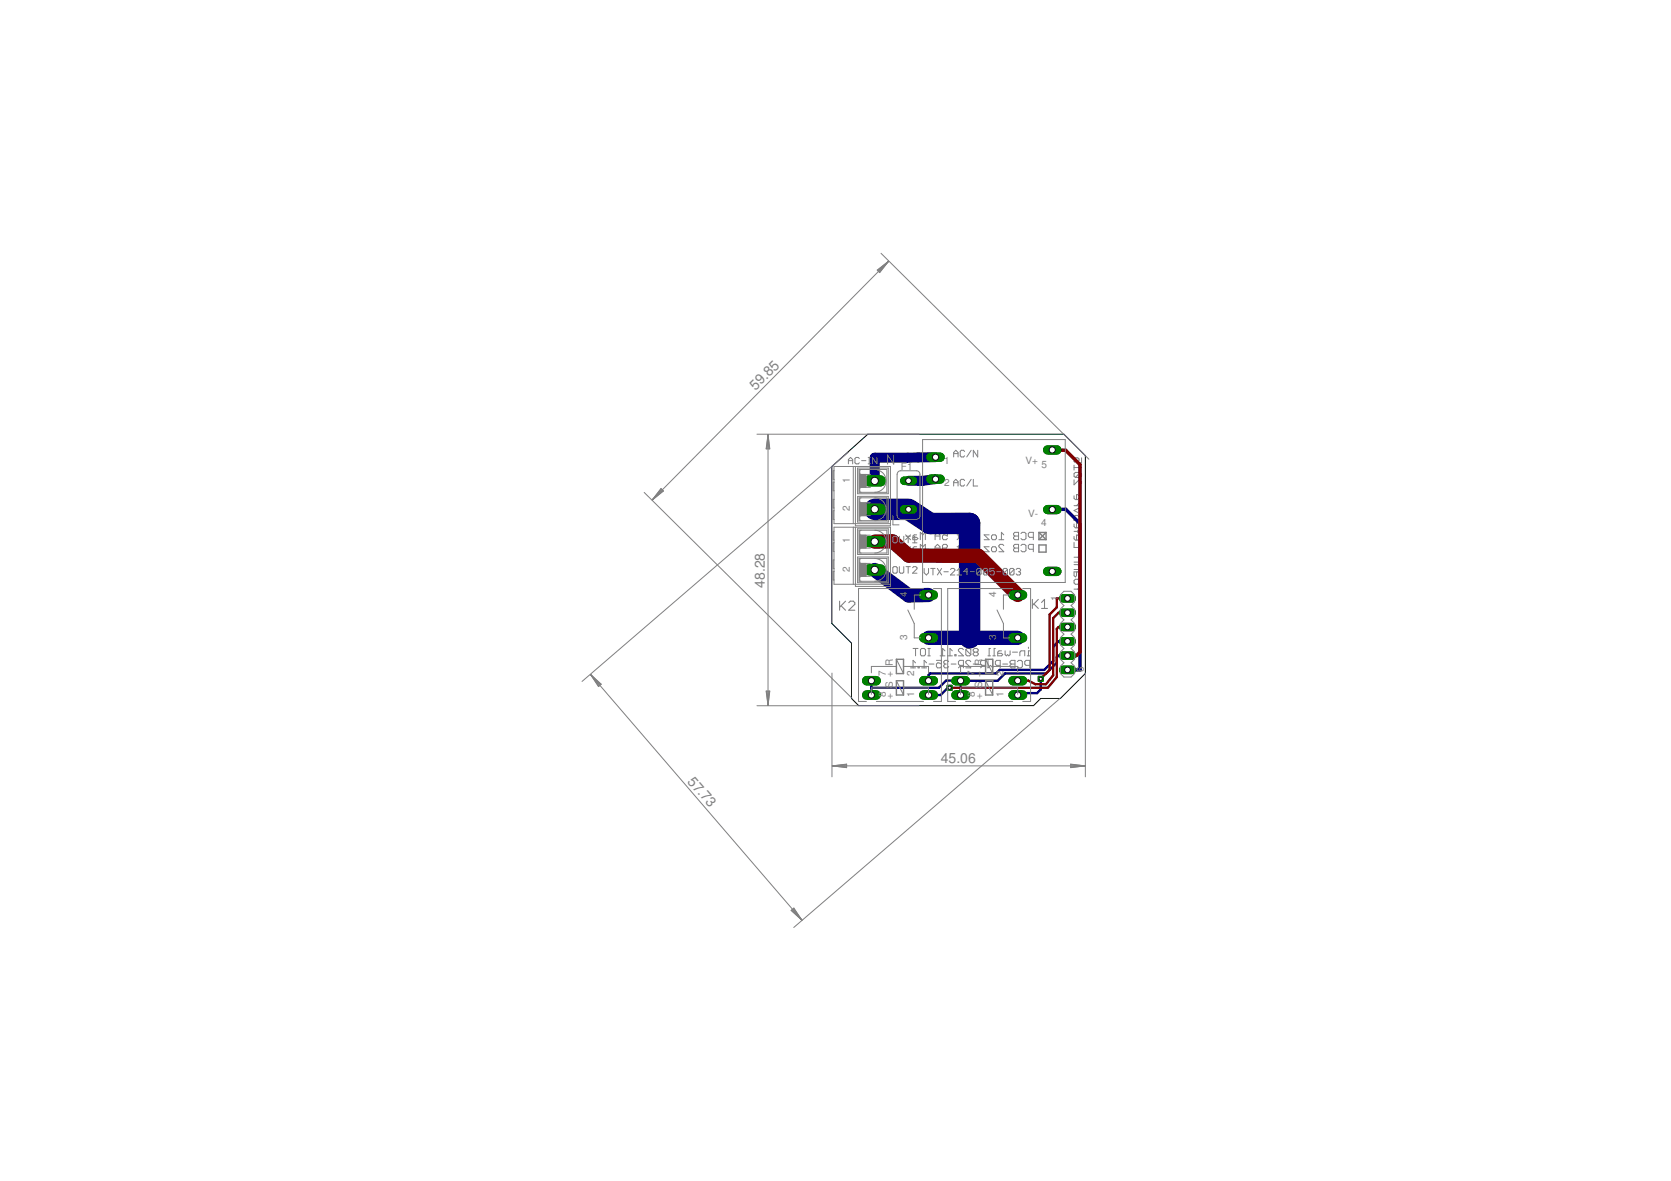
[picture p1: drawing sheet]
<svg xmlns="http://www.w3.org/2000/svg" width="297mm" height="210mm" viewBox="0 0 297 210" stroke-linecap="round" stroke-linejoin="round" font-family="sans-serif">
<defs><g id="words">
<g font-size="2.5" fill="#808080">
<text x="134.3" y="69.5" transform="rotate(-45 134.3 69.5)">59.85</text>
<text x="135.9" y="104.5" transform="rotate(-90 135.9 104.5)">48.28</text>
<text x="167.2" y="135.6">45.06</text>
<text x="122.1" y="138.9" transform="rotate(49 122.1 138.9)">57.73</text>
</g>
<g font-size="1.8" fill="#808080">
<text x="160.2" y="83.5">F1</text>
<text x="167.8" y="82.5">1</text>
<text x="182.3" y="82.5">V+</text>
<text x="185.1" y="83.1">5</text>
<text x="151" y="85.8" transform="rotate(-90 151 85.8)">1</text>
<text x="167.8" y="86.4">2</text>
<text x="151" y="90.9" transform="rotate(-90 151 90.9)">2</text>
<text x="182.7" y="91.8">V-</text>
<text x="185.1" y="93.5">4</text>
<text x="151" y="101.7" transform="rotate(-90 151 101.7)">2</text>
<text x="151" y="96.6" transform="rotate(-90 151 96.6)">1</text>
<text x="161.2" y="106.1" transform="rotate(-90 161.2 106.1)">4</text>
<text x="177.1" y="106.1" transform="rotate(-90 177.1 106.1)">4</text>
<text x="188.1" y="106.7" transform="rotate(-90 188.1 106.7)">1</text>
<text x="161.2" y="113.8" transform="rotate(-90 161.2 113.8)">3</text>
<text x="177.1" y="113.8" transform="rotate(-90 177.1 113.8)">3</text>
<text x="174.6" y="118.5" transform="rotate(-90 174.6 118.5)">R</text>
<text x="192.7" y="119.4" transform="rotate(-90 192.7 119.4)">6</text>
<text x="157.4" y="123.9" transform="rotate(-90 157.4 123.9)">8</text>
<text x="157.4" y="120.1" transform="rotate(-90 157.4 120.1)">7</text>
<text x="158.7" y="124.2" transform="rotate(-90 158.7 124.2)">+</text>
<text x="158.7" y="122.3" transform="rotate(-90 158.7 122.3)">S + R</text>
<text x="162.5" y="123.9" transform="rotate(-90 162.5 123.9)">1</text>
<text x="162.5" y="120.1" transform="rotate(-90 162.5 120.1)">2</text>
<text x="173.3" y="123.9" transform="rotate(-90 173.3 123.9)">8</text>
<text x="173.3" y="120.1" transform="rotate(-90 173.3 120.1)">7</text>
<text x="174.6" y="124.2" transform="rotate(-90 174.6 124.2)">+</text>
<text x="174.6" y="122.3" transform="rotate(-90 174.6 122.3)">S</text>
<text x="174.6" y="120.4" transform="rotate(-90 174.6 120.4)">+</text>
<text x="178.4" y="123.9" transform="rotate(-90 178.4 123.9)">1</text>
<text x="178.4" y="120.1" transform="rotate(-90 178.4 120.1)">2</text>
</g>
</g></defs>
<g fill="none" stroke="#808080" stroke-width=".18">
<path d="M161 95.1l.9 .8M161 97.2l.9 .9M161.9 95.1l-.9 .8M161.9 97.2l-.9 .9M162.9 95.1h-.4l-.2 .2v.6h.6l.3-.2-.3-.2h-.6M162.9 97.2h-.4l-.2 .2v.7h.6l.3-.2-.3-.3h-.6M163.6 95.9v-1.3l.4 .5 .5-.5v1.3M163.6 98.1v-1.3l.4 .4 .5-.4v1.3M166.2 95.3h.9M166.2 95.9v-.8l.4-.5 .5 .5v.8M166.2 98.1v-.9l.4-.4 .5 .4v.9M166.2 97.4h.9"/>
<path d="M167.5 94.6h.9v.7l-.7-.2-.2 .2v.4l.2 .2h.5l.2-.2M167.5 97.4h.7l.2-.2v-.2l-.2-.2h-.5l-.2 .2v.9l.2 .2h.5l.2-.2M170.1 95.1h.5M170.1 97.2h.5M170.4 94.8v.9l-.3 .2M170.4 97v.9l-.3 .2M171 95.1v.8h.7l.2-.2v-.6M171 97.2v.9h.7l.2-.2v-.7M172.3 94.8l.3-.2h.4l.2 .2v.9l-.2 .2h-.4l-.3-.2zM172.3 97l.3-.2h.4l.2 .2v.9l-.2 .2h-.4l-.3-.2zM175.8 95.1h-.9l.9 .8h-.9M175.8 97.2h-.9l.9 .9h-.9"/>
<path d="M176.3 95.3l.2-.2h.4l.2 .2v.4l-.2 .2h-.4l-.2-.2zM176.5 97.2h.4l.2 .2v.5l-.2 .2h-.4l-.2-.2v-.5zM177.6 95.9h.8M178.4 95.1l-.4-.5v1.3M178.4 97l-.2-.2h-.4l-.2 .2v.2l.8 .9h-.8M180.2 94.8l.2-.2h.7v1.3h-.7l-.2-.2v-.2l.2-.2-.2-.2zM180.2 97l.2-.2h.7v1.3h-.7l-.2-.2v-.3l.2-.2-.2-.2zM180.4 95.3h.7M180.4 97.4h.7M181.5 94.8l.2-.2h.4l.3 .2v.9l-.3 .2h-.4l-.2-.2M181.5 97l.2-.2h.4l.3 .2v.9l-.3 .2h-.4l-.2-.2M183.7 95.5h-.7l-.2-.2v-.5l.2-.2h.7v1.3"/>
<path d="M183.7 97.6h-.7l-.2-.2v-.4l.2-.2h.7v1.3M190.9 82.7v.8M190.9 85.3v.9l.9-.9h.2l.3 .2v.4l-.3 .3M190.9 88.1v.5l.3 .2h.4l.2-.2v-.5l-.2-.2h-.2v.9M190.9 93.1v.5l.3 .2h.4l.2-.2v-.5l-.2-.2h-.2v.9M190.9 95.3v.5l.3 .2h.4l.2-.2v-.5l-.2-.2h-.2v.9M190.9 96.4v.9h1.4M190.9 99h.7l.2 .3v.6h-.9M190.9 89.9h.9M190.9 83.1h1.4l-.5 .4M191.6 94.2v.5M191.8 92.5v-.7l-.2-.2h-.4l-.3 .2v.7h1.4"/>
<path d="M191.8 89.2v.2l-.4 .5M191.8 90.3l-.9 .4 .9 .5M192 84h-.8l-.3 .2v.4l.3 .3M192 84l.3 .2v.4l-.3 .3h-.8M192 84l-.8 .9M192.3 81.4v.8h-.7l.2-.6-.2-.2h-.4l-.3 .2v.4l.3 .2M192.3 94.2l-.3 .2h-1.1M161.9 118.7h.9M162.3 115.3h.9M162.8 115.3v1.3M162.8 117.8l-.5-.4v1.3M163.2 118.5h.2v.2h-.2z"/>
<path d="M163.6 115.5l.2-.2h.5l.2 .2v.9l-.2 .2h-.5l-.2-.2zM163.8 118.7h.9M164.7 117.8l-.4-.4v1.3M164.9 116.6h.5M164.9 115.3h.5M165.1 115.3v1.3M165.1 118h.9M166.5 117.4h.8v.6l-.4-.2h-.2l-.2 .2v.5l.2 .2h.4l.2-.2M167.1 116.6h.9M168 115.7l-.4-.4v1.3M168 118l-.2 .3v.2l.2 .2h.4l.2-.2M168 118h.2"/>
<path d="M168.4 116.6h.9M168.6 117.6l-.2-.2h-.4l-.2 .2v.2l.2 .2M169.1 118h.8M169.3 115.7l-.4-.4v1.3M169.7 116.4h.2v.2h-.2zM170.8 118.3l-.4 .4M171.3 115.5l-.3-.2h-.4l-.2 .2v.2l.9 .9h-.9M171.3 118.3h-.7l-.2-.3v-.4l.2-.2h.7v1.3M171.7 115.5v.9l.2 .2h.5l.2-.2M171.7 115.5l.2-.2h.5l.2 .2v.9M171.7 115.5l.9 .9M172.6 117.6l-.2-.2h-.5l-.2 .2v.2l.9 .9h-.9"/>
<path d="M173 118h.9M173.2 115.9l-.2 .2v.3l.2 .2h.5l.2-.2v-.3l-.2-.2M173.2 115.9h.5M173.2 115.9l-.2-.2v-.2l.2-.2h.5l.2 .2v.2l-.2 .2M174.8 118.3l-.5 .4M175.2 118.3h-.7l-.2-.3v-.4l.2-.2h.7v1.3M175.6 116.6h.5M175.6 117.4v1.3l.5-.4 .4 .4v-1.3M176.1 115.3h-.3v1.3M176.5 116.6h.4M176.9 115.3h-.2v1.3M177.8 118.3h-.7l-.2-.3v-.4l.2-.2h.7v1.3"/>
<path d="M178 115.7h-.4l-.2 .2v.7h.6l.2-.2-.2-.3h-.6M178.2 118h.9M178.7 115.7v.7l.2 .2 .2-.2 .2 .2 .3-.2v-.7M179.5 117.6l.3-.2h.6v1.3h-.6l-.3-.2v-.2l.3-.3-.3-.2zM179.8 118h.6M180 115.9h.9M180.8 117.6l.3-.2h.4l.2 .2v.9l-.2 .2h-.4l-.3-.2M181.3 116.6v-.7l.2-.2h.7v.9M182.6 116.6h.4M182.8 115v.3M183 115.7h-.2v.9M183 118.3h-.6l-.2-.3v-.4l.2-.2h.6v1.3"/>
<path d="M190.9 103.2l.3-.2h.4l.2 .2v.4l-.2 .2h-.4l-.3-.2zM190.9 104.7h.7M190.9 100.4h.7l.2 .2v.6h-.9M191.4 101.6v.7l-.2 .2-.3-.2v-.7h.7l.2 .3v.4M191.6 104.7l.4 .5h.3M192.3 104.3h-.3l-.4 .4"/>
</g>
<path d="M184.7 94.6v1.3M184.7 96.9h1.2v1.2h-1.2zM184.7 95.9h1.2M184.7 94.6h1.2M184.7 94.6l1.2 1.3M185.9 94.6v1.3M185.9 94.6l-1.2 1.3" fill="none" stroke="#808080" stroke-width=".25"/>
<path d="M166.3 81.3h-10.8v4.1M166.3 85.2l-2.2 .2h-2.6" fill="none" stroke="#000080" stroke-width="1.8"/>
<path d="M155.5 90.5h5.7M161.5 90.5l3.8 2.5h7.1v20.4" fill="none" stroke="#000080" stroke-width="3.8"/>
<path d="M161.2 90.5h.3M155.5 101.3l6 4.5 3.6-.1M165.1 113.4h15.8" fill="none" stroke="#000080" stroke-width="2.5"/>
<path d="M189.8 116.5h-1.6l-.3 .3v1l-2 1.9h-7.3l-1.2 1.3h-9.2l-1.3 1.2h-12M189.8 114h-1.6l-1 .9v2.6l-1.6 1.6h-7.9l-.6 .6h-11.8l-.2 .3v1M154.9 121v2.5M168.8 122.2h-.3l-1.3 1.3h-2.1M170.7 121h.1M170.8 121v2.5M185 120.6v2l-.6 .6h-3.1l-.4 .3" fill="none" stroke="#000080" stroke-width=".42"/>
<path d="M187 90.6l2.4-.1 2.6 2.5v26.1h-2.2" fill="none" stroke="#000080" stroke-width=".61"/>
<path d="M154.5 85.5h2" fill="none" stroke="#008000" stroke-width="2"/>
<circle cx="155.5" cy="85.5" r=".66" fill="#fff" stroke="#000" stroke-width=".18"/>
<path d="M154.5 90.5h2" fill="none" stroke="#008000" stroke-width="2"/>
<circle cx="155.5" cy="90.5" r=".66" fill="#fff" stroke="#000" stroke-width=".18"/>
<path d="M154.5 96.3h2" fill="none" stroke="#008000" stroke-width="2"/>
<circle cx="155.5" cy="96.3" r=".66" fill="#fff" stroke="#000" stroke-width=".18"/>
<path d="M154.5 101.3h2" fill="none" stroke="#008000" stroke-width="2"/>
<circle cx="155.5" cy="101.3" r=".66" fill="#fff" stroke="#000" stroke-width=".18"/>
<path d="M180.1 123.5h1.7" fill="none" stroke="#008000" stroke-width="1.7"/>
<circle cx="180.9" cy="123.5" r=".55" fill="#fff" stroke="#000" stroke-width=".18"/>
<path d="M169.9 123.5h1.7" fill="none" stroke="#008000" stroke-width="1.7"/>
<circle cx="170.8" cy="123.5" r=".55" fill="#fff" stroke="#000" stroke-width=".18"/>
<path d="M180.1 113.4h1.7" fill="none" stroke="#008000" stroke-width="1.7"/>
<circle cx="180.9" cy="113.4" r=".55" fill="#fff" stroke="#000" stroke-width=".18"/>
<path d="M180.1 105.7h1.7" fill="none" stroke="#008000" stroke-width="1.7"/>
<circle cx="180.9" cy="105.7" r=".55" fill="#fff" stroke="#000" stroke-width=".18"/>
<path d="M169.9 121h1.7" fill="none" stroke="#008000" stroke-width="1.7"/>
<circle cx="170.8" cy="121" r=".55" fill="#fff" stroke="#000" stroke-width=".18"/>
<path d="M180.1 121h1.7" fill="none" stroke="#008000" stroke-width="1.7"/>
<circle cx="180.9" cy="121" r=".55" fill="#fff" stroke="#000" stroke-width=".18"/>
<path d="M164.2 123.5h1.7" fill="none" stroke="#008000" stroke-width="1.7"/>
<circle cx="165.1" cy="123.5" r=".55" fill="#fff" stroke="#000" stroke-width=".18"/>
<path d="M154.1 123.5h1.6" fill="none" stroke="#008000" stroke-width="1.7"/>
<circle cx="154.9" cy="123.5" r=".55" fill="#fff" stroke="#000" stroke-width=".18"/>
<path d="M164.2 113.4h1.7" fill="none" stroke="#008000" stroke-width="1.7"/>
<circle cx="165.1" cy="113.4" r=".55" fill="#fff" stroke="#000" stroke-width=".18"/>
<path d="M164.2 105.7h1.7" fill="none" stroke="#008000" stroke-width="1.7"/>
<circle cx="165.1" cy="105.7" r=".55" fill="#fff" stroke="#000" stroke-width=".18"/>
<path d="M154.1 121h1.6" fill="none" stroke="#008000" stroke-width="1.7"/>
<circle cx="154.9" cy="121" r=".55" fill="#fff" stroke="#000" stroke-width=".18"/>
<path d="M164.2 121h1.7" fill="none" stroke="#008000" stroke-width="1.7"/>
<circle cx="165.1" cy="121" r=".55" fill="#fff" stroke="#000" stroke-width=".18"/>
<path d="M189 106.4h1.5" fill="none" stroke="#008000" stroke-width="1.5"/>
<circle cx="189.8" cy="106.4" r=".51" fill="#fff" stroke="#000" stroke-width=".18"/>
<path d="M189 108.9h1.5" fill="none" stroke="#008000" stroke-width="1.5"/>
<circle cx="189.8" cy="108.9" r=".51" fill="#fff" stroke="#000" stroke-width=".18"/>
<path d="M189 111.4h1.5" fill="none" stroke="#008000" stroke-width="1.5"/>
<circle cx="189.8" cy="111.4" r=".51" fill="#fff" stroke="#000" stroke-width=".18"/>
<path d="M189 114h1.5" fill="none" stroke="#008000" stroke-width="1.5"/>
<circle cx="189.8" cy="114" r=".51" fill="#fff" stroke="#000" stroke-width=".18"/>
<path d="M189 116.5h1.5" fill="none" stroke="#008000" stroke-width="1.5"/>
<circle cx="189.8" cy="116.5" r=".51" fill="#fff" stroke="#000" stroke-width=".18"/>
<path d="M189 119.1h1.5" fill="none" stroke="#008000" stroke-width="1.5"/>
<circle cx="189.8" cy="119.1" r=".51" fill="#fff" stroke="#000" stroke-width=".18"/>
<path d="M160.7 90.5h1.6" fill="none" stroke="#008000" stroke-width="1.5"/>
<circle cx="161.5" cy="90.5" r=".51" fill="#fff" stroke="#000" stroke-width=".18"/>
<path d="M160.7 85.4h1.6" fill="none" stroke="#008000" stroke-width="1.5"/>
<circle cx="161.5" cy="85.4" r=".51" fill="#fff" stroke="#000" stroke-width=".18"/>
<path d="M165.5 81.3h1.6" fill="none" stroke="#008000" stroke-width="1.7"/>
<circle cx="166.3" cy="81.3" r=".55" fill="#fff" stroke="#000" stroke-width=".18"/>
<path d="M165.5 85.2h1.6" fill="none" stroke="#008000" stroke-width="1.7"/>
<circle cx="166.3" cy="85.2" r=".55" fill="#fff" stroke="#000" stroke-width=".18"/>
<path d="M186.2 80h1.7" fill="none" stroke="#008000" stroke-width="1.7"/>
<circle cx="187" cy="80" r=".55" fill="#fff" stroke="#000" stroke-width=".18"/>
<path d="M186.2 90.6h1.7" fill="none" stroke="#008000" stroke-width="1.7"/>
<circle cx="187" cy="90.6" r=".55" fill="#fff" stroke="#000" stroke-width=".18"/>
<path d="M186.2 101.6h1.7" fill="none" stroke="#008000" stroke-width="1.7"/>
<circle cx="187" cy="101.6" r=".55" fill="#fff" stroke="#000" stroke-width=".18"/>
<path d="M184.6 120.2h.8v.9h-.8z" fill="#008000" stroke="#008000" stroke-width=".18"/>
<circle cx="185" cy="120.6" r=".3" fill="#fff" stroke="#000" stroke-width=".18"/>
<path d="M168.4 121.8h.8v.9h-.8z" fill="#008000" stroke="#008000" stroke-width=".18"/>
<circle cx="168.8" cy="122.2" r=".3" fill="#fff" stroke="#000" stroke-width=".18"/>
<path d="M189.8 106.4h-1.9v1.5l-1.3 1.3v9.9l-1.6 1.5M189.8 111.4h-1.6l-.3 .4v8.5l-1.6 1.9h-17.5M189.8 108.9h-1.6l-1 1v10.1l-1.3 1.6h-1.9l-1.2-.6h-1.9" fill="none" stroke="#800000" stroke-width=".42"/>
<path d="M155.5 96.3l3.2-.1 2.8 2.5 12.4 .1 7 6.9" fill="none" stroke="#800000" stroke-width="2.5"/>
<path d="M187 80h2.4l2.6 2.6v33.3l-.7 .6h-1.5" fill="none" stroke="#800000" stroke-width=".61"/>
<path d="M154.5 85.5h2" fill="none" stroke="#008000" stroke-width="2"/>
<circle cx="155.5" cy="85.5" r=".66" fill="#fff" stroke="#000" stroke-width=".18"/>
<path d="M154.5 90.5h2" fill="none" stroke="#008000" stroke-width="2"/>
<circle cx="155.5" cy="90.5" r=".66" fill="#fff" stroke="#000" stroke-width=".18"/>
<path d="M154.5 96.3h2" fill="none" stroke="#008000" stroke-width="2"/>
<circle cx="155.5" cy="96.3" r=".66" fill="#fff" stroke="#000" stroke-width=".18"/>
<path d="M154.5 101.3h2" fill="none" stroke="#008000" stroke-width="2"/>
<circle cx="155.5" cy="101.3" r=".66" fill="#fff" stroke="#000" stroke-width=".18"/>
<path d="M180.1 123.5h1.7" fill="none" stroke="#008000" stroke-width="1.7"/>
<circle cx="180.9" cy="123.5" r=".55" fill="#fff" stroke="#000" stroke-width=".18"/>
<path d="M169.9 123.5h1.7" fill="none" stroke="#008000" stroke-width="1.7"/>
<circle cx="170.8" cy="123.5" r=".55" fill="#fff" stroke="#000" stroke-width=".18"/>
<path d="M180.1 113.4h1.7" fill="none" stroke="#008000" stroke-width="1.7"/>
<circle cx="180.9" cy="113.4" r=".55" fill="#fff" stroke="#000" stroke-width=".18"/>
<path d="M180.1 105.7h1.7" fill="none" stroke="#008000" stroke-width="1.7"/>
<circle cx="180.9" cy="105.7" r=".55" fill="#fff" stroke="#000" stroke-width=".18"/>
<path d="M169.9 121h1.7" fill="none" stroke="#008000" stroke-width="1.7"/>
<circle cx="170.8" cy="121" r=".55" fill="#fff" stroke="#000" stroke-width=".18"/>
<path d="M180.1 121h1.7" fill="none" stroke="#008000" stroke-width="1.7"/>
<circle cx="180.9" cy="121" r=".55" fill="#fff" stroke="#000" stroke-width=".18"/>
<path d="M164.2 123.5h1.7" fill="none" stroke="#008000" stroke-width="1.7"/>
<circle cx="165.1" cy="123.5" r=".55" fill="#fff" stroke="#000" stroke-width=".18"/>
<path d="M154.1 123.5h1.6" fill="none" stroke="#008000" stroke-width="1.7"/>
<circle cx="154.9" cy="123.5" r=".55" fill="#fff" stroke="#000" stroke-width=".18"/>
<path d="M164.2 113.4h1.7" fill="none" stroke="#008000" stroke-width="1.7"/>
<circle cx="165.1" cy="113.4" r=".55" fill="#fff" stroke="#000" stroke-width=".18"/>
<path d="M164.2 105.7h1.7" fill="none" stroke="#008000" stroke-width="1.7"/>
<circle cx="165.1" cy="105.7" r=".55" fill="#fff" stroke="#000" stroke-width=".18"/>
<path d="M154.1 121h1.6" fill="none" stroke="#008000" stroke-width="1.7"/>
<circle cx="154.9" cy="121" r=".55" fill="#fff" stroke="#000" stroke-width=".18"/>
<path d="M164.2 121h1.7" fill="none" stroke="#008000" stroke-width="1.7"/>
<circle cx="165.1" cy="121" r=".55" fill="#fff" stroke="#000" stroke-width=".18"/>
<path d="M189 106.4h1.5" fill="none" stroke="#008000" stroke-width="1.5"/>
<circle cx="189.8" cy="106.4" r=".51" fill="#fff" stroke="#000" stroke-width=".18"/>
<path d="M189 108.9h1.5" fill="none" stroke="#008000" stroke-width="1.5"/>
<circle cx="189.8" cy="108.9" r=".51" fill="#fff" stroke="#000" stroke-width=".18"/>
<path d="M189 111.4h1.5" fill="none" stroke="#008000" stroke-width="1.5"/>
<circle cx="189.8" cy="111.4" r=".51" fill="#fff" stroke="#000" stroke-width=".18"/>
<path d="M189 114h1.5" fill="none" stroke="#008000" stroke-width="1.5"/>
<circle cx="189.8" cy="114" r=".51" fill="#fff" stroke="#000" stroke-width=".18"/>
<path d="M189 116.5h1.5" fill="none" stroke="#008000" stroke-width="1.5"/>
<circle cx="189.8" cy="116.5" r=".51" fill="#fff" stroke="#000" stroke-width=".18"/>
<path d="M189 119.1h1.5" fill="none" stroke="#008000" stroke-width="1.5"/>
<circle cx="189.8" cy="119.1" r=".51" fill="#fff" stroke="#000" stroke-width=".18"/>
<path d="M160.7 90.5h1.6" fill="none" stroke="#008000" stroke-width="1.5"/>
<circle cx="161.5" cy="90.5" r=".51" fill="#fff" stroke="#000" stroke-width=".18"/>
<path d="M160.7 85.4h1.6" fill="none" stroke="#008000" stroke-width="1.5"/>
<circle cx="161.5" cy="85.4" r=".51" fill="#fff" stroke="#000" stroke-width=".18"/>
<path d="M165.5 81.3h1.6" fill="none" stroke="#008000" stroke-width="1.7"/>
<circle cx="166.3" cy="81.3" r=".55" fill="#fff" stroke="#000" stroke-width=".18"/>
<path d="M165.5 85.2h1.6" fill="none" stroke="#008000" stroke-width="1.7"/>
<circle cx="166.3" cy="85.2" r=".55" fill="#fff" stroke="#000" stroke-width=".18"/>
<path d="M186.2 80h1.7" fill="none" stroke="#008000" stroke-width="1.7"/>
<circle cx="187" cy="80" r=".55" fill="#fff" stroke="#000" stroke-width=".18"/>
<path d="M186.2 90.6h1.7" fill="none" stroke="#008000" stroke-width="1.7"/>
<circle cx="187" cy="90.6" r=".55" fill="#fff" stroke="#000" stroke-width=".18"/>
<path d="M186.2 101.6h1.7" fill="none" stroke="#008000" stroke-width="1.7"/>
<circle cx="187" cy="101.6" r=".55" fill="#fff" stroke="#000" stroke-width=".18"/>
<path d="M184.6 120.2h.8v.9h-.8z" fill="#008000" stroke="#008000" stroke-width=".18"/>
<circle cx="185" cy="120.6" r=".3" fill="#fff" stroke="#000" stroke-width=".18"/>
<path d="M168.4 121.8h.8v.9h-.8z" fill="#008000" stroke="#008000" stroke-width=".18"/>
<circle cx="168.8" cy="122.2" r=".3" fill="#fff" stroke="#000" stroke-width=".18"/>
<g fill="none" stroke="#808080" stroke-width=".18">
<path d="M155.9 48l2-1.6-1.5 2.1zM156.6 45l37 36.6M157.9 46.4l-41.9 42.5M157.9 46.4l-1.8 1.7M157.9 46.4l-1.6 1.9M157.9 46.4l-1.9 1.6M157.9 46.4l-1.6 2M134.6 77.2h28.8M136.5 77.2v48.2M136.5 77.2l.3 2.6h-.6zM136.5 77.2l-.1 2.6M136.5 77.2l.2 2.6"/>
<path d="M136.5 77.2l-.3 2.6M136.5 77.2l.3 2.6M164 78.1h25.4v25.4h-25.4zM114.5 87.5l37 36.6M117.5 86.8l.4 .5-1.9 1.6zM117.5 86.9l-1.5 2M117.6 87l-1.6 1.9M117.8 87.1l-1.8 1.8M117.9 87.2l-1.9 1.7M148.3 85.7h-.2v1.5h.2M148.3 83.7h-.2v1.5h.2M148.3 88.8h-.2v1.5h.2"/>
<path d="M148.3 90.8h-.2v1.5h.2M148.3 94.5h-.2v1.5h.2M148.3 96.5h-.2v1.5h.2M148.3 99.5h-.2v1.5h.2M150.8 80.4l-47.3 40.7M150.8 82.4v-.7l.4-.4 .4 .4v.7M150.8 81.9h.8M151.7 82.9v10.2M151.7 93.7v10.1M152.1 82.9v10.6h6.2v-10.6h-10v10.2h10M152.1 93.7v10.5h6.2v-10.5h-10v10.1h10M152.4 83.2h5.5v4.6h-5.5z"/>
<path d="M152.4 88.2h5.5v4.6h-5.5zM152.4 94h5.5v4.6h-5.5zM152.4 99h5.5v4.6h-5.5zM152.7 83.4h4.9v4.1h-4.9zM152.7 88.5h4.9v4h-4.9zM152.7 94.2h4.9v4.1h-4.9zM152.7 99.3h4.9v4h-4.9zM152.8 81.5l-.2-.2h-.4l-.2 .2v.8l.2 .1h.4l.2-.1M152.8 84.1l.2 .2h1.7M152.8 89.1l.3 .3h1.6M152.8 94.9l.3 .2h1.6M152.8 99.9l.1 .2h.2h1.6"/>
<path d="M153.1 83.4l-.3 .3v3.5l.1 .2 .2 .1M153.1 88.5h-.2l-.1 .2v3.6l.3 .2M153.1 94.2l-.2 .1-.1 .2v3.5l.3 .3M153.1 99.3l-.3 .2v3.6l.1 .2h.2M153.2 81.9h.7M154.3 81.3h.4M154.3 82.4h.4M154.5 81.3v1.1M154.7 86.6h-1.6l-.3 .3M154.7 91.7h-1.6h-.2l-.1 .2M154.7 97.4h-1.6l-.2 .1-.1 .2M155.5 83.4a2.03 2.03 0 0 1 2 2.1 2.03 2.03 0 0 1-2 2"/>
<path d="M155.5 88.5a2.03 2.03 0 0 1 2 2 2.03 2.03 0 0 1-2 2M155.5 94.2a2.03 2.03 0 0 1 2 2.1 2.03 2.03 0 0 1-2 2M155.5 99.3a2.03 2.03 0 0 1 2 2 2.03 2.03 0 0 1-2 2M155.9 81.3v1.1l-.8-1.1v1.1M158.7 95.5l.2-.2h.4l.2 .2v.8l-.2 .2h-.4l-.2-.2zM158.7 91.7v1.6h1.1M158.9 80.9v1.6l-1.1-1.6v1.6M159.6 83.9l.5-.2h2.8l.4 .1 .2 .3v7.6l-.1 .3-.3 .3h-3l-.4-.1-.2-.3v-7.6zM159.9 95.3v1l.2 .2h.4l.2-.2v-1M161.1 95.3h.7M161.4 95.3v1.2M162.2 96.5h.8"/>
<path d="M162.2 95.7l.4-.4v1.2M169.5 81.2v-.8l.4-.4 .4 .4v.8M169.5 86.4v-.8l.4-.4 .4 .4v.8M169.5 85.8h.8M169.5 80.6h.8M171.5 85.4l-.2-.2h-.4l-.2 .2v.8l.2 .2h.4l.2-.2M171.5 80.2l-.2-.2h-.4l-.2 .2v.8l.2 .2h.4l.2-.2M172.6 85.2l-.7 1.2M172.6 80l-.7 1.2M173 85.2v1.2h.8M173.8 80v1.2l-.8-1.2v1.2M105 119.9l37.5 43.6"/>
<path d="M105 119.9l1.9 1.7-.5 .4zM105 119.9l1.7 1.8M105 119.9l1.5 2M105 119.9l1.8 1.7M105 119.9l1.4 2.1M147.9 119.6v18.5M148.3 101.6h-.2v1.5h.2M154.7 102.4h-1.6l-.3 .3M158.9 100.7h.4l.2 .2v.8l-.2 .2h-.4l-.2-.2v-.8zM159.3 118.4h-4.4v1.2M159.3 117.2l1.3 2.5M159.9 100.7v1l.2 .2h.4l.2-.2v-1"/>
<path d="M160.6 118.4h4.5v1.2M161.1 100.7h.7M161.4 108.4l1.1 2.4v2.6h1.2M161.4 100.7v1.2M162.2 100.9l.2-.2h.4l.2 .2v.2l-.8 .8h.8M163.7 105.7h-1.2v2.6M164.2 104.6h-11.6v20.1h1.4M164.3 101v.8l.4 .4 .4-.4v-.8M165.4 101h.8M165.8 101v1.2M165.9 104.6h1.4v20.1h-1.4M166.6 101l.8 1.2"/>
<path d="M167.4 101l-.8 1.2M167.8 101.6h.8M169 101.2l.1-.2h.4l.2 .2v.2l-.7 .8h.7M170.1 102.2h.8M170.1 101.4l.4-.4v1.2M172.1 101.6h-.8l.6-.6v1.2M172.5 101.6h.7M174.4 101.2l-.2-.2h-.4l-.2 .2v.8M174.4 101.2v.8l-.2 .2h-.4l-.2-.2M174.4 101.2l-.8 .8M175.2 118.4h-4.4v1.2M175.2 117.2l1.3 2.5"/>
<path d="M175.6 101.2l-.2-.2h-.4l-.2 .2v.8M175.6 101.2v.8l-.2 .2h-.4l-.2-.2M175.6 101.2l-.8 .8M176.5 118.4h4.4v1.2M176.7 101h-.7v.6l.4-.2h.2l.1 .2v.4l-.1 .2h-.4l-.2-.2M177.1 101.6h.8M177.2 108.4l1.2 2.4v2.6h1.1M179.1 101.2l-.2-.2h-.4l-.2 .2v.8M179.1 101.2v.8l-.2 .2h-.4l-.2-.2M179.1 101.2l-.8 .8M179.5 105.7h-1.1v2.6M180 104.6h-11.5v20.1h1.4"/>
<path d="M180.3 101.2l-.2-.2h-.4l-.2 .2v.8M180.3 101.2v.8l-.2 .2h-.4l-.2-.2M180.3 101.2l-.8 .8M180.6 101.2l.2-.2h.4l.2 .2-.2 .4M181 101.6h.2M181.2 101.6l.2 .2-.2 .4h-.4l-.2-.2M181.8 104.6h1.4v20.1h-1.4M188.5 105.7l.6-.6h1.3l.6 .6v1.3l-.6 .6 .6 .7v1.2l-.6 .7 .6 .6v1.3l-.6 .6 .6 .6v1.3l-.6 .7 .6 .6v1.3l-.6 .6 .6 .6v1.3l-.6 .6h-1.3l-.6-.6v-1.3l.6-.6-.6-.6v-1.3l.6-.6-.6-.7v-1.3l.6-.6-.6-.6v-1.3l.6-.6-.6-.7v-1.2l.6-.7-.6-.6zM192.9 119.6v18.5M134.6 125.4h28.8M136.2 122.8h.6l-.3 2.6zM136.2 122.8l.3 2.6"/>
<path d="M136.4 122.8l.1 2.6M136.7 122.8l-.2 2.6M136.8 122.8l-.3 2.6M148 136.1h44.9M148 136.1l2.5-.3v.6zM148 136.1l2.5 .2M148 136.1l2.5 .3M150.5 136l-2.5 .1M150.5 135.9l-2.5 .2M155.8 124.7h8.4M159.3 122.3h-4.4v1.1M159.3 121l1.3 2.5"/>
<path d="M160.6 122.3h4.5v1.1M171.6 124.7h8.4M175.2 122.3h-4.4v1.1M175.2 121l1.3 2.5M176.5 122.3h4.4v1.1M188.4 124.1l-47.3 40.7M190.3 135.8l2.6 .3-2.6 .3zM190.3 136l2.6 .1M190.3 135.9l2.6 .2M192.9 136.1l-2.6 .2M192.9 136.1l-2.6 .3M140.6 161.8l.5-.4 1.4 2.1z"/>
<path d="M140.7 161.8l1.8 1.7M140.8 161.7l1.7 1.8M141 161.5l1.5 2M141.1 161.4l1.4 2.1"/>
</g>
<g fill="#808080" stroke="#808080" stroke-width=".18">
<path d="M152.8 84.3h1.2v2.3h-1.2z"/>
<path d="M152.8 89.4h1.2v2.3h-1.2z"/>
<path d="M152.8 95.1h1.2v2.3h-1.2z"/>
<path d="M152.8 100.1h1.2v2.3h-1.2z"/>
</g>
<path d="M159.3 117.2h1.3v2.5h-1.3zM175.2 117.2h1.3v2.5h-1.3zM159.3 121h1.3v2.5h-1.3zM175.2 121h1.3v2.5h-1.3z" fill="none" stroke="#808080" stroke-width=".25"/>
<path d="M149.2 106.8v1.7M149.5 107.7l.8 .8M150.3 106.8l-1.1 1.1M150.9 107.1l.3-.3h.5l.3 .3v.3l-1.1 1.1h1.1M183.5 106.5v1.6M183.8 107.3l.8 .8M184.6 106.5l-1.1 1.1M185.1 107.1l.6-.6v1.6M185.1 108.1h1.1" fill="none" stroke="#808080" stroke-width=".19"/>
<path d="M147.9 82.9l6.4-5.7h34.8l3.8 3.8v38.7l-4.4 4.4h-3.5l-1.3 1.3h-31.1l-1.2-1.3v-9.8l-3.5-3.5z" fill="none" stroke="#000" stroke-width=".18"/>
<use href="#words"/>
</svg>
